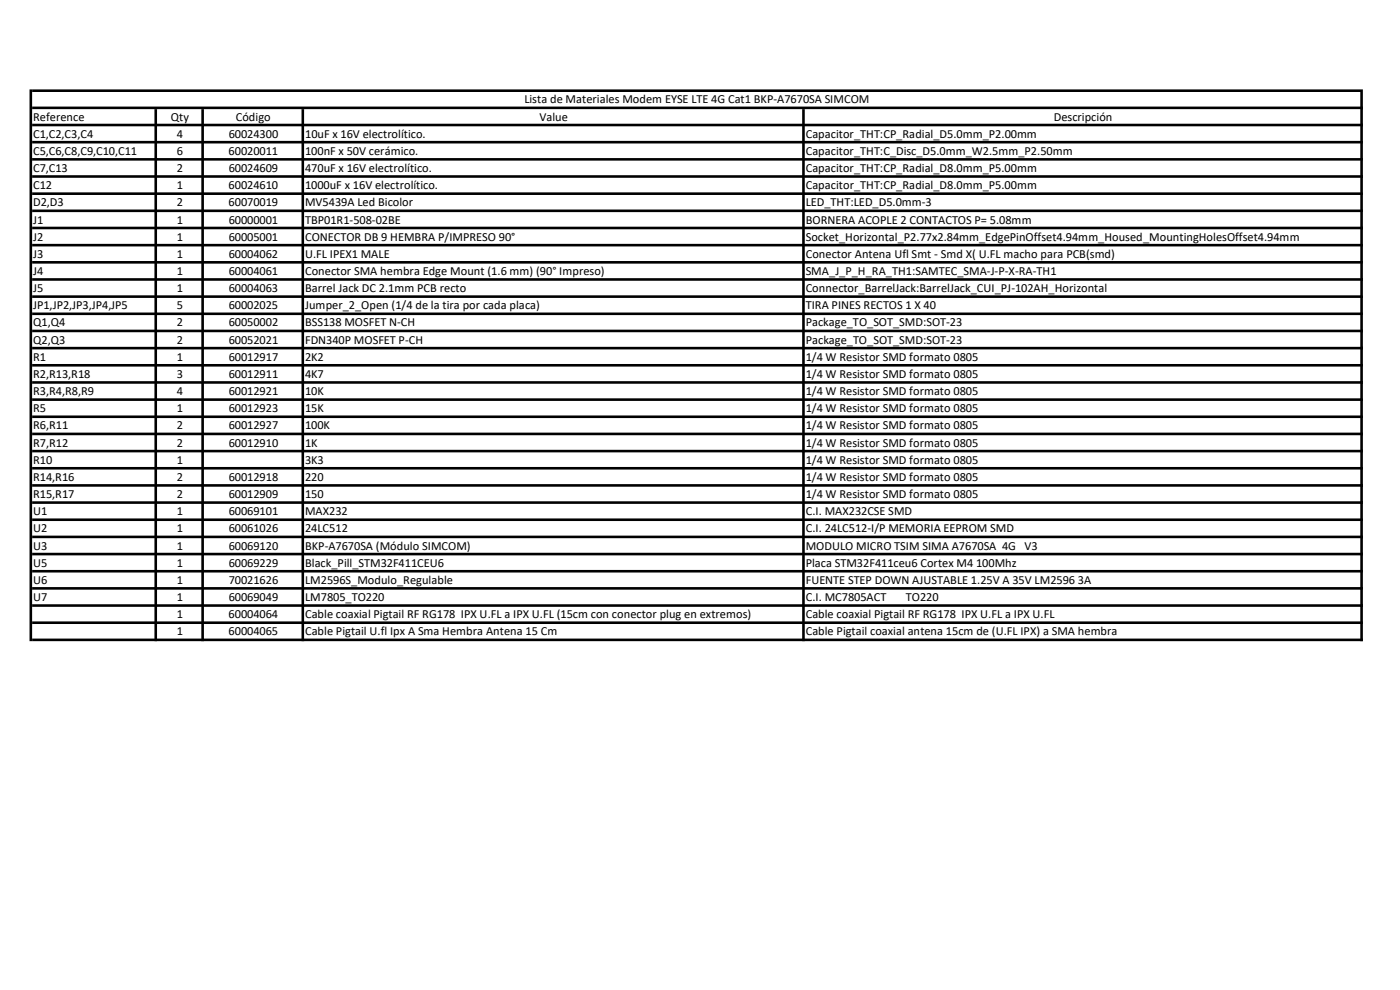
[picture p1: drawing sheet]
<svg xmlns="http://www.w3.org/2000/svg" width="297mm" height="210mm" viewBox="0 0 297 210" stroke-linecap="round" stroke-linejoin="round" font-family="sans-serif">
<defs><g id="words">
<g font-size="2.6">
<text x="111.3" y="21.9">Lista de Materiales Modem EYSE LTE 4G Cat1 BKP-A7670SA SIMCOM</text>
<text x="7" y="25.6">Reference</text>
<text x="7" y="29.2">C1,C2,C3,C4</text>
<text x="36.2" y="25.6">Qty</text>
<text x="37.5" y="29.2">4</text>
<text x="48.5" y="29.2">60024300</text>
<text x="50" y="25.6">Código</text>
<text x="64.7" y="29.2">10uF x 16V electrolítico.</text>
<text x="114.5" y="25.6">Value</text>
<text x="170.9" y="29.2">Capacitor_THT:CP_Radial_D5.0mm_P2.00mm</text>
<text x="223.6" y="25.6">Descripción</text>
<text x="7" y="32.9">C5,C6,C8,C9,C10,C11</text>
<text x="37.5" y="32.9">6</text>
<text x="48.5" y="32.9">60020011</text>
<text x="64.7" y="32.9">100nF x 50V cerámico.</text>
<text x="170.9" y="32.9">Capacitor_THT:C_Disc_D5.0mm_W2.5mm_P2.50mm</text>
<text x="7" y="36.5">C7,C13</text>
<text x="7" y="40.1">C12</text>
<text x="37.5" y="40.1">1</text>
<text x="37.5" y="36.5">2</text>
<text x="48.5" y="40.1">60024610</text>
<text x="48.5" y="36.5">60024609</text>
<text x="64.7" y="40.1">1000uF x 16V electrolítico.</text>
<text x="64.7" y="36.5">470uF x 16V electrolítico.</text>
<text x="170.9" y="40.1">Capacitor_THT:CP_Radial_D8.0mm_P5.00mm</text>
<text x="170.9" y="36.5">Capacitor_THT:CP_Radial_D8.0mm_P5.00mm</text>
<text x="7" y="43.8">D2,D3</text>
<text x="7" y="47.4">J1</text>
<text x="37.5" y="47.4">1</text>
<text x="37.5" y="43.8">2</text>
<text x="48.5" y="43.8">60070019</text>
<text x="48.5" y="47.4">60000001</text>
<text x="64.7" y="43.8">MV5439A Led Bicolor</text>
<text x="64.7" y="47.4">TBP01R1-508-02BE</text>
<text x="170.9" y="47.4">BORNERA ACOPLE 2 CONTACTOS P= 5.08mm</text>
<text x="170.9" y="43.8">LED_THT:LED_D5.0mm-3</text>
<text x="7" y="51.1">J2</text>
<text x="37.5" y="51.1">1</text>
<text x="48.5" y="51.1">60005001</text>
<text x="64.7" y="51.1">CONECTOR DB 9 HEMBRA P/IMPRESO 90°</text>
<text x="170.9" y="51.1">Socket_Horizontal_P2.77x2.84mm_EdgePinOffset4.94mm_Housed_MountingHolesOffset4.94mm</text>
<text x="7" y="54.7">J3</text>
<text x="7" y="58.3">J4</text>
<text x="37.5" y="54.7">1</text>
<text x="37.5" y="58.3">1</text>
<text x="48.5" y="54.7">60004062</text>
<text x="48.5" y="58.3">60004061</text>
<text x="64.7" y="54.7">U.FL IPEX1 MALE</text>
<text x="64.7" y="58.3">Conector SMA hembra Edge Mount (1.6 mm) (90° Impreso)</text>
<text x="170.9" y="58.3">SMA_J_P_H_RA_TH1:SAMTEC_SMA-J-P-X-RA-TH1</text>
<text x="170.9" y="54.7">Conector Antena Ufl Smt - Smd X( U.FL macho para PCB(smd)</text>
<text x="7" y="62">J5</text>
<text x="7" y="65.6">JP1,JP2,JP3,JP4,JP5</text>
<text x="37.5" y="62">1</text>
<text x="37.5" y="65.6">5</text>
<text x="48.5" y="65.6">60002025</text>
<text x="48.5" y="62">60004063</text>
<text x="64.7" y="65.6">Jumper_2_Open (1/4 de la tira por cada placa)</text>
<text x="64.7" y="62">Barrel Jack DC 2.1mm PCB recto</text>
<text x="170.9" y="62">Connector_BarrelJack:BarrelJack_CUI_PJ-102AH_Horizontal</text>
<text x="170.9" y="65.6">TIRA PINES RECTOS 1 X 40</text>
<text x="7" y="69.3">Q1,Q4</text>
<text x="37.5" y="69.3">2</text>
<text x="48.5" y="69.3">60050002</text>
<text x="64.7" y="69.3">BSS138 MOSFET N-CH</text>
<text x="170.9" y="69.3">Package_TO_SOT_SMD:SOT-23</text>
<text x="7" y="72.9">Q2,Q3</text>
<text x="7" y="76.5">R1</text>
<text x="37.5" y="72.9">2</text>
<text x="37.5" y="76.5">1</text>
<text x="48.5" y="72.9">60052021</text>
<text x="48.5" y="76.5">60012917</text>
<text x="64.7" y="72.9">FDN340P MOSFET P-CH</text>
<text x="64.7" y="76.5">2K2</text>
<text x="170.9" y="76.5">1/4 W Resistor SMD formato 0805</text>
<text x="171" y="72.9">Package_TO_SOT_SMD:SOT-23</text>
<text x="7" y="80.2">R2,R13,R18</text>
<text x="7" y="83.8">R3,R4,R8,R9</text>
<text x="37.5" y="80.2">3</text>
<text x="37.5" y="83.8">4</text>
<text x="48.5" y="80.2">60012911</text>
<text x="48.5" y="83.8">60012921</text>
<text x="64.7" y="80.2">4K7</text>
<text x="64.7" y="83.8">10K</text>
<text x="170.9" y="80.2">1/4 W Resistor SMD formato 0805</text>
<text x="170.9" y="83.8">1/4 W Resistor SMD formato 0805</text>
<text x="7" y="87.5">R5</text>
<text x="37.5" y="87.5">1</text>
<text x="48.5" y="87.5">60012923</text>
<text x="64.7" y="87.5">15K</text>
<text x="170.9" y="87.5">1/4 W Resistor SMD formato 0805</text>
<text x="7" y="91.1">R6,R11</text>
<text x="7" y="94.7">R7,R12</text>
<text x="37.5" y="91.1">2</text>
<text x="37.5" y="94.7">2</text>
<text x="48.5" y="91.1">60012927</text>
<text x="48.5" y="94.7">60012910</text>
<text x="64.7" y="91.1">100K</text>
<text x="64.7" y="94.7">1K</text>
<text x="170.9" y="91.1">1/4 W Resistor SMD formato 0805</text>
<text x="170.9" y="94.7">1/4 W Resistor SMD formato 0805</text>
<text x="7" y="98.4">R10</text>
<text x="37.5" y="98.4">1</text>
<text x="64.7" y="98.4">3K3</text>
<text x="170.9" y="98.4">1/4 W Resistor SMD formato 0805</text>
<text x="7" y="102">R14,R16</text>
<text x="7" y="105.7">R15,R17</text>
<text x="37.5" y="102">2</text>
<text x="37.5" y="105.7">2</text>
<text x="48.5" y="102">60012918</text>
<text x="48.5" y="105.7">60012909</text>
<text x="64.7" y="102">220</text>
<text x="64.7" y="105.7">150</text>
<text x="170.9" y="102">1/4 W Resistor SMD formato 0805</text>
<text x="170.9" y="105.7">1/4 W Resistor SMD formato 0805</text>
<text x="7" y="109.3">U1</text>
<text x="7" y="112.9">U2</text>
<text x="37.5" y="109.3">1</text>
<text x="37.5" y="112.9">1</text>
<text x="48.5" y="109.3">60069101</text>
<text x="48.5" y="112.9">60061026</text>
<text x="64.7" y="109.3">MAX232</text>
<text x="64.7" y="112.9">24LC512</text>
<text x="170.9" y="112.9">C.I. 24LC512-I/P MEMORIA EEPROM SMD</text>
<text x="170.9" y="109.3">C.I. MAX232CSE SMD</text>
<text x="7" y="116.6">U3</text>
<text x="37.5" y="116.6">1</text>
<text x="48.5" y="116.6">60069120</text>
<text x="64.7" y="116.6">BKP-A7670SA (Módulo SIMCOM)</text>
<text x="170.9" y="116.6">MODULO MICRO TSIM SIMA A7670SA 4G V3</text>
<text x="7" y="120.2">U5</text>
<text x="7" y="123.9">U6</text>
<text x="37.5" y="120.2">1</text>
<text x="37.5" y="123.9">1</text>
<text x="48.5" y="120.2">60069229</text>
<text x="48.5" y="123.9">70021626</text>
<text x="64.7" y="120.2">Black_Pill_STM32F411CEU6</text>
<text x="64.7" y="123.9">LM2596S_Modulo_Regulable</text>
<text x="170.9" y="120.2">Placa STM32F411ceu6 Cortex M4 100Mhz</text>
<text x="170.9" y="123.9">FUENTE STEP DOWN AJUSTABLE 1.25V A 35V LM2596 3A</text>
<text x="7" y="127.5">U7</text>
<text x="37.5" y="127.5">1</text>
<text x="37.5" y="131.1">1</text>
<text x="48.5" y="131.1">60004064</text>
<text x="48.5" y="127.5">60069049</text>
<text x="64.7" y="127.5">LM7805_TO220</text>
<text x="64.7" y="131.1">Cable coaxial Pigtail RF RG178 IPX U.FL a IPX U.FL (15cm con conector plug en extremos)</text>
<text x="170.9" y="131.1">Cable coaxial Pigtail RF RG178 IPX U.FL a IPX U.FL</text>
<text x="170.9" y="127.5">C.I. MC7805ACT</text>
<text x="192.2" y="127.5">TO220</text>
<text x="37.5" y="134.8">1</text>
<text x="48.5" y="134.8">60004065</text>
<text x="64.7" y="134.8">Cable Pigtail U.fl Ipx A Sma Hembra Antena 15 Cm</text>
<text x="171" y="134.8">Cable Pigtail coaxial antena 15cm de (U.FL IPX) a SMA hembra</text>
</g>
</g></defs>
<g fill="#000">
<path d="M6.3 19h.5v117h-.5zM288.6 19.5h.5v116.5h-.5zM32.8 23.2h.5v112.8h-.5zM42.7 23.2h.6v112.8h-.6zM64 23.2h.5v112.8h-.5zM170.2 23.2h.5v112.8h-.5z" fill-rule="evenodd"/>
<path d="M6.8 19h282.3v.5h-282.3zM6.8 22.6h282.3v.6h-282.3zM6.8 26.2h282.3v.6h-282.3zM6.8 29.9h282.3v.5h-282.3zM6.8 33.5h282.3v.6h-282.3zM6.8 37.2h282.3v.5h-282.3zM6.8 40.8h282.3v.6h-282.3zM6.8 44.4h282.3v.6h-282.3zM6.8 48.1h282.3v.5h-282.3zM6.8 51.7h282.3v.6h-282.3zM6.8 55.4h282.3v.5h-282.3zM6.8 59h282.3v.6h-282.3zM6.8 62.7h282.3v.5h-282.3zM6.8 66.3h282.3v.5h-282.3zM6.8 69.9h282.3v.6h-282.3zM6.8 73.6h282.3v.5h-282.3zM6.8 77.2h282.3v.6h-282.3zM6.8 80.9h282.3v.5h-282.3zM6.8 84.5h282.3v.5h-282.3zM6.8 88.1h282.3v.6h-282.3zM6.8 91.8h282.3v.5h-282.3zM6.8 95.4h282.3v.6h-282.3zM6.8 99.1h282.3v.5h-282.3zM6.8 102.7h282.3v.6h-282.3zM6.8 106.3h282.3v.6h-282.3zM6.8 110h282.3v.5h-282.3zM6.8 113.6h282.3v.6h-282.3zM6.8 117.3h282.3v.5h-282.3zM6.8 120.9h282.3v.6h-282.3zM6.8 124.5h282.3v.6h-282.3zM6.8 128.2h282.3v.5h-282.3zM6.8 131.8h282.3v.6h-282.3zM6.8 135.5h282.3v.5h-282.3z" fill-rule="evenodd"/>
</g>
<use href="#words"/>
</svg>
